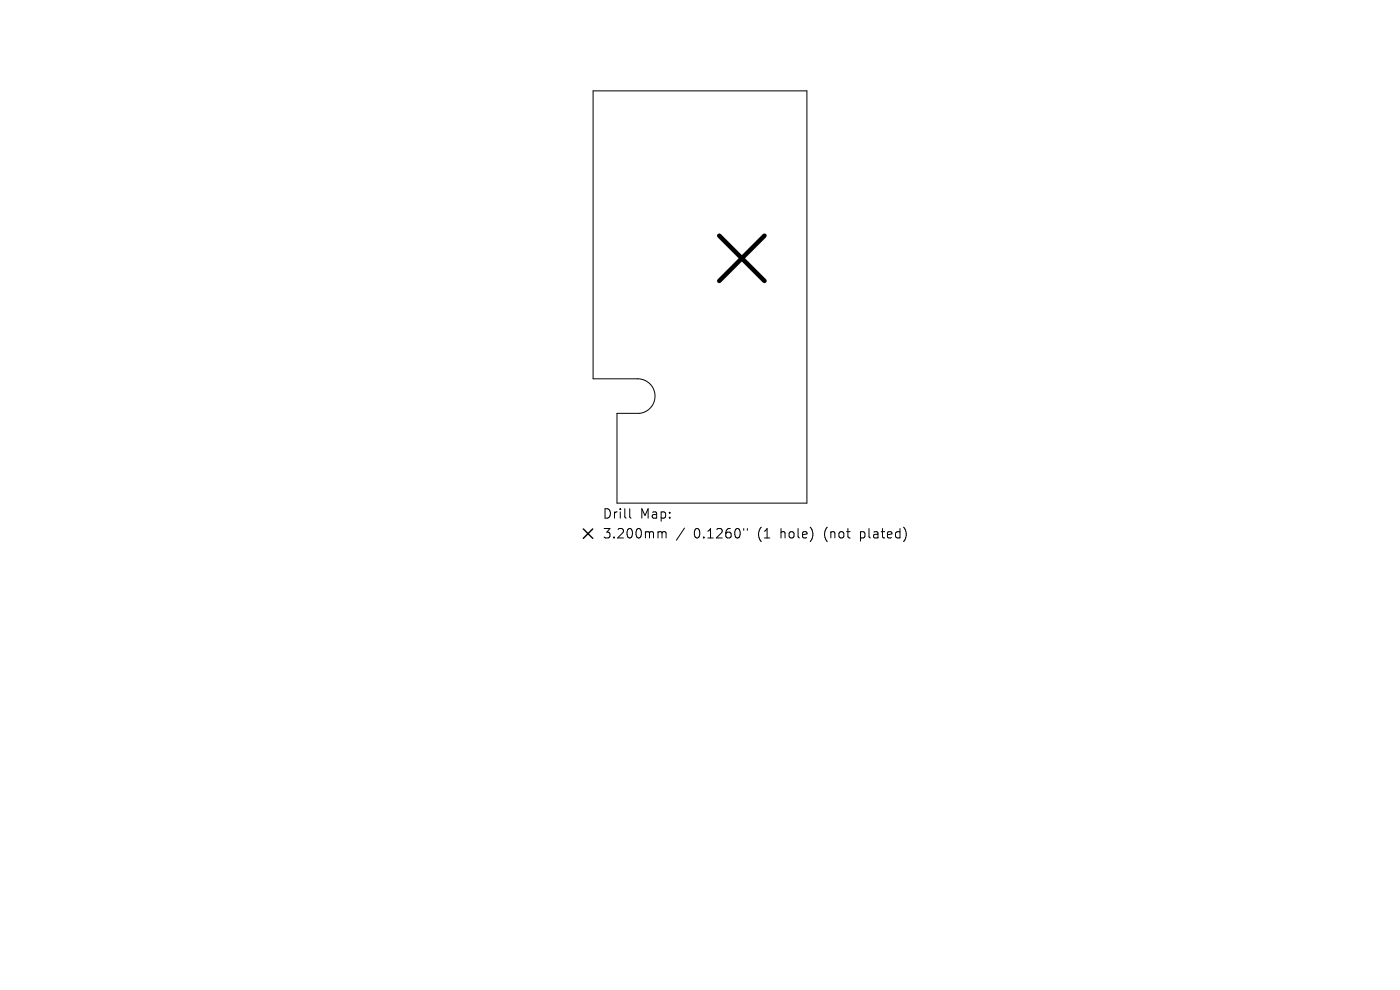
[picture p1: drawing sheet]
<svg xmlns="http://www.w3.org/2000/svg" width="297mm" height="210mm" viewBox="0 0 297 210" stroke-linecap="round" stroke-linejoin="round" font-family="sans-serif">
<defs><g id="words">
<g font-size="2.8">
<text x="127.7" y="110.3">Drill</text>
<text x="135.8" y="110.3">Map:</text>
<text x="127.7" y="114.5">3.200mm</text>
<text x="147.2" y="114.5">0.1260&quot;</text>
<text x="160.9" y="114.5">(1</text>
<text x="165.9" y="114.5">hole)</text>
<text x="175.3" y="114.5">(not</text>
<text x="183.1" y="114.5">plated)</text>
</g>
</g></defs>
<path d="M125.8 19.3h45.4v87.4h-40.3v-19h4.8a3.7 3.7 0 0 0 3.3-3.9 3.7 3.7 0 0 0-3.7-3.4h-9.5zM133.6 107.9v1.7l.3 .3M139.9 112.8h.3l.2 .3M140.4 113.1l.3-.3 .5 .1 .1 1.2M140.4 113.1v1M145.2 112l-1.7 2.6M157.8 112.1v.4M158.5 112.1v.4" fill="none" stroke="#000" stroke-width=".21"/>
<path d="M152.6 50l9.6 9.6M162.2 50l-9.6 9.6" fill="none" stroke="#000" stroke-width=".96"/>
<path d="M123.7 112.2l2 2M125.7 112.2l-2 2" fill="none" stroke="#000" stroke-width=".3"/>
<use href="#words"/>
</svg>
